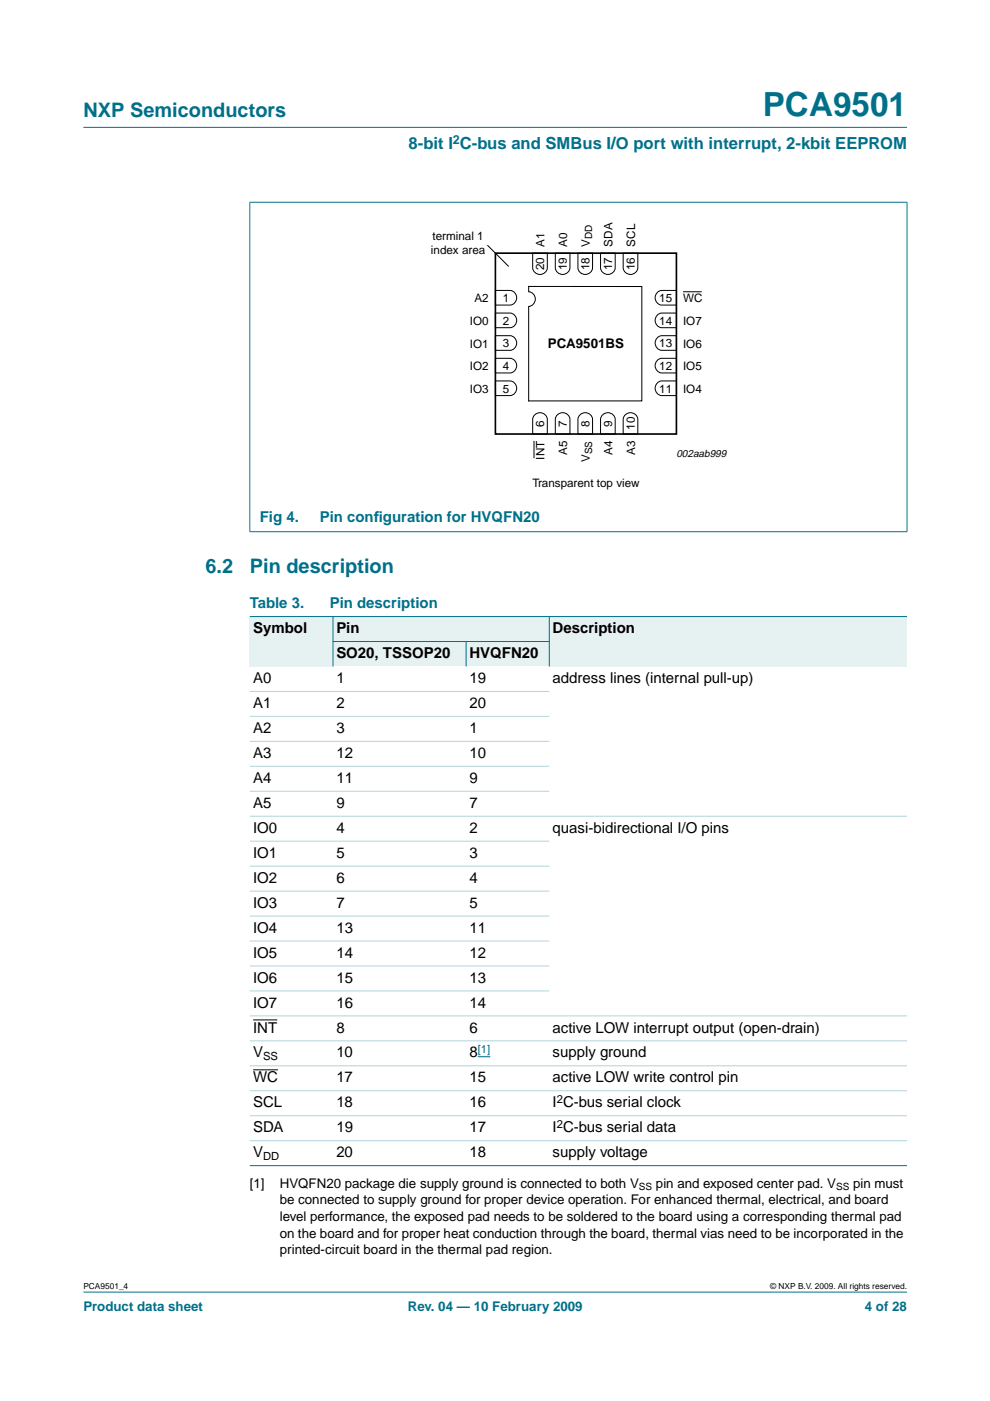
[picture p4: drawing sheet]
<svg xmlns="http://www.w3.org/2000/svg" width="210mm" height="297mm" viewBox="0 0 210 297" stroke-linecap="round" stroke-linejoin="round" font-family="sans-serif">
<defs><g id="words">
<text font-size="7.1" fill="#00708a" x="161.7" y="24.7">PCA9501</text>
<g font-size="4.2" fill="#00708a">
<text x="17.7" y="24.9">NXP Semiconductors</text>
<text x="43.6" y="121.5">6.2</text>
<text x="53" y="121.5">Pin description</text>
</g>
<text font-size="3.5" fill="#00708a" x="86.6" y="31.6">8-bit I C-bus and SMBus I/O port with interrupt, 2-kbit EEPROM</text>
<g font-size="3.2" fill="#00708a">
<text x="55.1" y="110.6">Fig 4.</text>
<text x="67.8" y="110.6">Pin conf</text>
<text x="79.3" y="110.6">iguration for HVQFN20</text>
<text x="53" y="129">Table 3.</text>
<text x="69.9" y="129">Pin description</text>
</g>
<g font-size="3.2">
<text x="53.7" y="134.2">Symbol</text>
<text x="71.3" y="134.2">Pin</text>
<text x="117.2" y="134.2">Description</text>
<text x="71.3" y="139.5">SO20, TSSOP20</text>
<text x="99.5" y="139.5">HVQFN20</text>
<text x="53.7" y="144.8">A0</text>
<text x="71.3" y="144.8">1</text>
<text x="99.5" y="144.8">19</text>
<text x="117.2" y="144.8">address lines (internal pull-up)</text>
<text x="53.7" y="150.1">A1</text>
<text x="53.7" y="155.4">A2</text>
<text x="71.3" y="150.1">2</text>
<text x="71.3" y="155.4">3</text>
<text x="99.5" y="150.1">20</text>
<text x="99.5" y="155.4">1</text>
<text x="53.7" y="160.7">A3</text>
<text x="71.3" y="160.7">12</text>
<text x="99.5" y="160.7">10</text>
<text x="53.7" y="166">A4</text>
<text x="71.3" y="166">11</text>
<text x="99.5" y="166">9</text>
<text x="53.7" y="171.3">A5</text>
<text x="71.3" y="171.3">9</text>
<text x="99.5" y="171.3">7</text>
<text x="53.7" y="176.6">IO0</text>
<text x="71.3" y="176.6">4</text>
<text x="99.5" y="176.6">2</text>
<text x="117.2" y="176.6">quasi-bidirectional I/O pins</text>
<text x="53.7" y="181.9">IO1</text>
<text x="71.3" y="181.9">5</text>
<text x="99.5" y="181.9">3</text>
<text x="53.7" y="187.2">IO2</text>
<text x="71.3" y="187.2">6</text>
<text x="99.5" y="187.2">4</text>
<text x="53.7" y="192.5">IO3</text>
<text x="53.7" y="197.8">IO4</text>
<text x="71.3" y="192.5">7</text>
<text x="71.3" y="197.8">13</text>
<text x="99.5" y="192.5">5</text>
<text x="99.5" y="197.8">11</text>
<text x="53.7" y="203">IO5</text>
<text x="71.3" y="203">14</text>
<text x="99.5" y="203">12</text>
<text x="53.7" y="208.3">IO6</text>
<text x="71.3" y="208.3">15</text>
<text x="99.5" y="208.3">13</text>
<text x="53.7" y="213.6">IO7</text>
<text x="71.3" y="213.6">16</text>
<text x="99.5" y="213.6">14</text>
<text x="53.7" y="218.9">INT</text>
<text x="71.3" y="218.9">8</text>
<text x="99.5" y="218.9">6</text>
<text x="117.2" y="218.9">active LOW interrupt output (open-drain)</text>
<text x="53.7" y="224.2">V</text>
<text x="71.3" y="224.2">10</text>
<text x="99.5" y="224.2">8</text>
<text x="117.2" y="224.2">supply ground</text>
<text x="53.7" y="229.5">WC</text>
<text x="71.3" y="229.5">17</text>
<text x="99.5" y="229.5">15</text>
<text x="117.2" y="229.5">active LOW write control pin</text>
<text x="53.7" y="234.8">SCL</text>
<text x="71.3" y="234.8">18</text>
<text x="99.5" y="234.8">16</text>
<text x="117.2" y="234.8">I C-bus serial clock</text>
<text x="53.7" y="240.1">SDA</text>
<text x="53.7" y="245.4">V</text>
<text x="71.3" y="245.4">20</text>
<text x="71.3" y="240.1">19</text>
<text x="99.5" y="245.4">18</text>
<text x="99.5" y="240.1">17</text>
<text x="117.2" y="245.4">supply voltage</text>
<text x="117.2" y="240.1">I C-bus serial data</text>
</g>
<g font-size="2.8">
<text x="116.1" y="73.7">PCA9501BS</text>
<text x="53" y="251.8">[1]</text>
<text x="59.3" y="251.8">HVQFN20 package die supply ground is connected to both V</text>
<text x="139.1" y="251.8">pin and exposed center pad. V</text>
<text x="180.9" y="251.8">pin must</text>
<text x="59.3" y="255.4">be connected to supply ground for proper device operation. For enhanced thermal, electrical, and board</text>
<text x="59.3" y="258.9">level performance, the exposed pad needs to be soldered to the board using a corresponding thermal pad</text>
<text x="59.3" y="262.4">on the board and for proper heat conduction through the board, thermal vias need to be incorporated in the</text>
<text x="59.3" y="266">printed-circuit board in the thermal pad region.</text>
</g>
<g font-size="2.8" fill="#00708a">
<text x="17.7" y="278">Product data sheet</text>
<text x="86.5" y="278">Rev. 04 — 10 February 2009</text>
<text x="183.4" y="278">4 of 28</text>
</g>
<text font-size="2.6" fill="#00708a" x="96" y="30.5">2</text>
<g font-size="2.5">
<text x="91.4" y="53.9">index area</text>
<text x="91.7" y="50.9">terminal 1</text>
<text x="115.5" y="52.3" transform="rotate(-90 115.5 52.3)">A1</text>
<text x="120.3" y="52.3" transform="rotate(-90 120.3 52.3)">A0</text>
<text x="125.1" y="52.3" transform="rotate(-90 125.1 52.3)">V</text>
<text x="129.9" y="52.3" transform="rotate(-90 129.9 52.3)">SDA</text>
<text x="134.7" y="52.3" transform="rotate(-90 134.7 52.3)">SCL</text>
<text x="115.4" y="57.3" transform="rotate(-90 115.4 57.3)">20</text>
<text x="120.2" y="57.3" transform="rotate(-90 120.2 57.3)">19</text>
<text x="125" y="57.3" transform="rotate(-90 125 57.3)">18</text>
<text x="129.8" y="57.3" transform="rotate(-90 129.8 57.3)">17</text>
<text x="134.6" y="57.3" transform="rotate(-90 134.6 57.3)">16</text>
<text x="100.6" y="64.1">A2</text>
<text x="106.6" y="64">1</text>
<text x="139.8" y="64">15</text>
<text x="144.8" y="64.1">WC</text>
<text x="99.6" y="68.9">IO0</text>
<text x="106.6" y="68.8">2</text>
<text x="139.8" y="68.8">14</text>
<text x="144.8" y="68.9">IO7</text>
<text x="99.6" y="73.7">IO1</text>
<text x="106.6" y="73.6">3</text>
<text x="139.8" y="73.6">13</text>
<text x="144.8" y="73.7">IO6</text>
<text x="99.6" y="78.5">IO2</text>
<text x="99.6" y="83.3">IO3</text>
<text x="106.6" y="83.2">5</text>
<text x="106.6" y="78.4">4</text>
<text x="139.8" y="83.2">11</text>
<text x="139.8" y="78.4">12</text>
<text x="144.8" y="83.3">IO4</text>
<text x="144.8" y="78.5">IO5</text>
<text x="115.4" y="90.4" transform="rotate(-90 115.4 90.4)">6</text>
<text x="120.2" y="90.4" transform="rotate(-90 120.2 90.4)">7</text>
<text x="125" y="90.4" transform="rotate(-90 125 90.4)">8</text>
<text x="129.8" y="90.4" transform="rotate(-90 129.8 90.4)">9</text>
<text x="134.6" y="91.1" transform="rotate(-90 134.6 91.1)">10</text>
<text x="115.5" y="97.4" transform="rotate(-90 115.5 97.4)">INT</text>
<text x="120.3" y="96.5" transform="rotate(-90 120.3 96.5)">A5</text>
<text x="125.1" y="97.9" transform="rotate(-90 125.1 97.9)">V</text>
<text x="129.9" y="96.5" transform="rotate(-90 129.9 96.5)">A4</text>
<text x="134.7" y="96.5" transform="rotate(-90 134.7 96.5)">A3</text>
<text x="112.9" y="103.3">Transparent top view</text>
</g>
<g font-size="2.4">
<text x="55.8" y="224.8">SS</text>
<text x="118.1" y="233.8">2</text>
<text x="118.1" y="239.1">2</text>
<text x="55.8" y="245.9">DD</text>
</g>
<text font-size="2.4" fill="#00f" x="101.3" y="223.3">[1]</text>
<text font-size="2.2" x="143.4" y="96.9">002aab999</text>
<g font-size="2.1">
<text x="125.6" y="50.6" transform="rotate(-90 125.6 50.6)">DD</text>
<text x="125.6" y="96.3" transform="rotate(-90 125.6 96.3)">SS</text>
<text x="135.5" y="252.4">SS</text>
<text x="177.3" y="252.4">SS</text>
</g>
<g font-size="1.8">
<text x="17.7" y="273.4">PCA9501_4</text>
<text x="163.3" y="273.4">© NXP B.V. 2009. All rights reserved.</text>
</g>
</g></defs>
<g fill="#00708a" stroke="#00708a" stroke-width=".21">
<path d="M17.7 273.9h174.6z"/>
<path d="M17.7 27h174.6z"/>
<path d="M53 42.9v69.8z"/>
<path d="M192.3 42.9v69.8z"/>
<path d="M52.9 42.9h139.5z"/>
<path d="M52.9 112.7h139.5z"/>
</g>
<path d="M105 53.7h38.4v38.3h-38.4z" fill="none" stroke="#000" stroke-width=".35"/>
<g fill="none" stroke="#000" stroke-width=".21">
<path d="M103.3 52l4.6 4.5M112.9 53.7h3.1v3.1a1.56 1.56 0 0 1-1.5 1.4 1.56 1.56 0 0 1-1.6-1.4zM117.7 53.7h3.1v3.1a1.56 1.56 0 0 1-1.5 1.4 1.56 1.56 0 0 1-1.6-1.4zM122.5 53.7h3.1v3.1a1.56 1.56 0 0 1-1.5 1.4 1.56 1.56 0 0 1-1.6-1.4zM127.3 53.7h3.1v3.1a1.56 1.56 0 0 1-1.5 1.4 1.56 1.56 0 0 1-1.6-1.4zM132.1 53.7h3.1v3.1a1.56 1.56 0 0 1-1.5 1.4 1.56 1.56 0 0 1-1.6-1.4zM105 76h3.1a1.56 1.56 0 0 1 1.5 1.5 1.56 1.56 0 0 1-1.5 1.6h-3.1zM105 71.2h3.1a1.56 1.56 0 0 1 1.5 1.5 1.56 1.56 0 0 1-1.5 1.6h-3.1zM105 66.4h3.1a1.56 1.56 0 0 1 1.5 1.5 1.56 1.56 0 0 1-1.5 1.6h-3.1zM105 61.6h3.1a1.56 1.56 0 0 1 1.5 1.5 1.56 1.56 0 0 1-1.5 1.6h-3.1zM112.1 60.7l24 .1v24.2h-24v-20a1.56 1.56 0 0 0 1.4-1.6 1.56 1.56 0 0 0-1.4-1.5zM139.5 76.3l.8-.3h3.1v3.1h-3.1a1.57 1.57 0 0 1-1.3-1.1 1.57 1.57 0 0 1 .5-1.7z"/>
<path d="M139.5 71.5l.8-.3h3.1v3.1h-3.1a1.57 1.57 0 0 1-1.3-1.1 1.57 1.57 0 0 1 .5-1.7zM139.5 66.7l.8-.3h3.1v3.1h-3.1a1.57 1.57 0 0 1-1.3-1.1 1.57 1.57 0 0 1 .5-1.7zM139.5 61.9l.8-.3h3.1v3.1h-3.1a1.57 1.57 0 0 1-1.3-1.1 1.57 1.57 0 0 1 .5-1.7zM144.8 61.9h4M105 80.8h3.1a1.56 1.56 0 0 1 1.5 1.5 1.56 1.56 0 0 1-1.5 1.6h-3.1zM113.2 93.5v3.6M113.3 88.1a1.57 1.57 0 0 1 1.6-.5 1.57 1.57 0 0 1 1.1 1.3v3.1h-3.1v-3.1zM118.1 88.1a1.57 1.57 0 0 1 1.6-.5 1.57 1.57 0 0 1 1.1 1.3v3.1h-3.1v-3.1zM122.9 88.1a1.57 1.57 0 0 1 1.6-.5 1.57 1.57 0 0 1 1.1 1.3v3.1h-3.1v-3.1zM127.7 88.1a1.57 1.57 0 0 1 1.6-.5 1.57 1.57 0 0 1 1.1 1.3v3.1h-3.1v-3.1zM132.5 88.1a1.57 1.57 0 0 1 1.6-.5 1.57 1.57 0 0 1 1.1 1.3v3.1h-3.1v-3.1zM139.5 81.1l.8-.3h3.1v3.1h-3.1a1.57 1.57 0 0 1-1.3-1.1 1.57 1.57 0 0 1 .5-1.7z"/>
</g>
<g fill="#e6f2f2">
<path d="M53 130.7h17.6v10.6h-17.6z" fill-rule="evenodd"/>
<path d="M70.6 130.7h45.9v5.3h-45.9z" fill-rule="evenodd"/>
<path d="M116.5 130.7h75.8v10.6h-75.8z" fill-rule="evenodd"/>
<path d="M70.6 136h28.2v5.3h-28.2z" fill-rule="evenodd"/>
<path d="M98.8 136h17.7v5.3h-17.7z" fill-rule="evenodd"/>
</g>
<path d="M53.7 216.2h5.1M53.7 226.8h5.3" fill="none" stroke="#000" stroke-width=".21"/>
<path d="M101.3 224h2.6" fill="none" stroke="#00f" stroke-width=".21"/>
<g fill="#00708a" stroke="#00708a" stroke-width=".21">
<path d="M70.6 130.7v10.6z"/>
<path d="M98.8 136v5.3z"/>
<path d="M116.5 130.7v10.6z"/>
<path d="M53 130.7h139.3z"/>
<path d="M70.6 136h45.9z"/>
<path d="M53 247.1h139.3z"/>
</g>
<g fill="#b3d4db" stroke="#b3d4db" stroke-width=".21">
<path d="M53 146.6h63.5z"/>
<path d="M53 151.9h63.5z"/>
<path d="M53 157.2h63.5z"/>
<path d="M53 162.5h63.5z"/>
<path d="M53 167.8h63.5z"/>
<path d="M53 173.1h139.3z"/>
<path d="M53 178.3h63.5z"/>
<path d="M53 183.6h63.5z"/>
<path d="M53 188.9h63.5z"/>
<path d="M53 194.2h63.5z"/>
<path d="M53 199.5h63.5z"/>
<path d="M53 204.8h63.5z"/>
<path d="M53 210.1h63.5z"/>
<path d="M53 215.4h139.3z"/>
<path d="M53 220.7h139.3z"/>
<path d="M53 226h139.3z"/>
<path d="M53 231.3h139.3z"/>
<path d="M53 236.6h139.3z"/>
<path d="M53 241.8h139.3z"/>
</g>
<use href="#words"/>
</svg>
